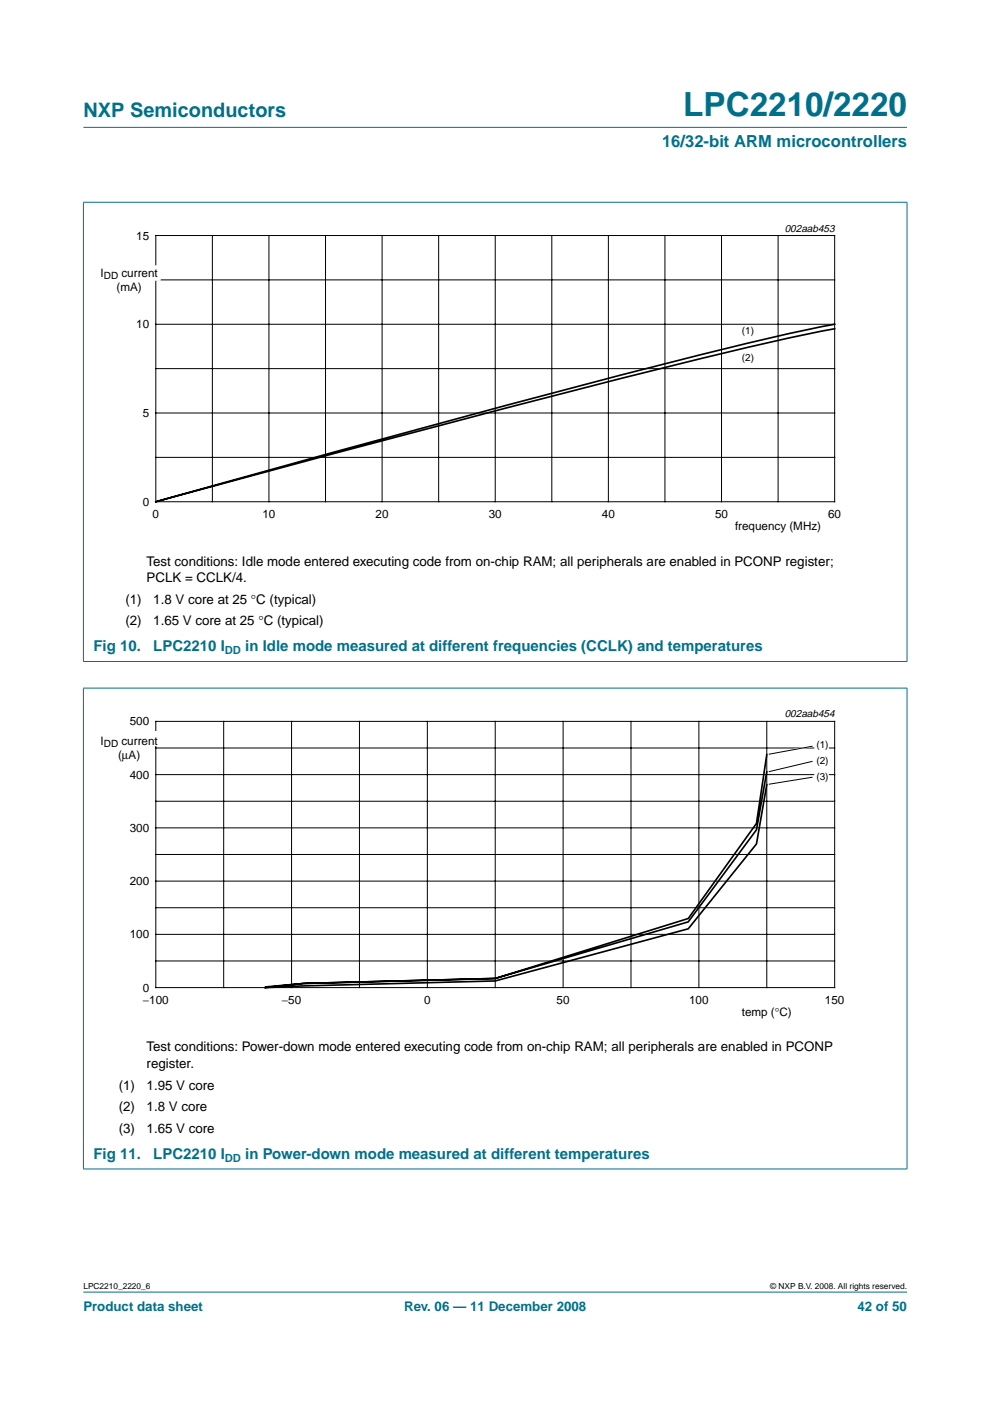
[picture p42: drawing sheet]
<svg xmlns="http://www.w3.org/2000/svg" width="210mm" height="297mm" viewBox="0 0 210 297" stroke-linecap="round" stroke-linejoin="round" font-family="sans-serif">
<defs><g id="words">
<text font-size="7.1" fill="#00708a" x="144.9" y="24.7">LPC2210/2220</text>
<text font-size="4.2" fill="#00708a" x="17.7" y="24.9">NXP Semiconductors</text>
<text font-size="3.5" fill="#00708a" x="140.4" y="31.1">16/32-bit ARM microcontrollers</text>
<g font-size="3.2" fill="#00708a">
<text x="19.8" y="138.1">Fig 10.</text>
<text x="32.5" y="138.1">LPC2210 I</text>
<text x="52" y="138.1">in Idle mode measured at different frequencies (CCLK) and temperatures</text>
<text x="19.8" y="245.7">Fig 11.</text>
<text x="32.5" y="245.7">LPC2210 I</text>
<text x="52" y="245.7">in Power-down mode measured at different temperatures</text>
</g>
<g font-size="2.8">
<text x="31.1" y="119.9">Test conditions: Idle mode entered executing code from on-chip RAM; all peripherals are enabled in PCONP register;</text>
<text x="31.1" y="123.4">PCLK = CCLK/4.</text>
<text x="26.6" y="128">(1)</text>
<text x="32.5" y="128">1.8 V core at 25 °C (typical)</text>
<text x="26.6" y="132.6">(2)</text>
<text x="32.5" y="132.6">1.65 V core at 25 °C (typical)</text>
<text x="31.1" y="222.9">Test conditions: Power-down mode entered executing code from on-chip RAM; all peripherals are enabled in PCONP</text>
<text x="31.1" y="226.4">register.</text>
<text x="25.2" y="231">(1)</text>
<text x="31.1" y="231">1.95 V core</text>
<text x="25.2" y="235.6">(2)</text>
<text x="31.1" y="235.6">1.8 V core</text>
<text x="25.2" y="240.2">(3)</text>
<text x="31.1" y="240.2">1.65 V core</text>
</g>
<g font-size="2.8" fill="#00708a">
<text x="17.7" y="278">Product data sheet</text>
<text x="85.7" y="278">Rev. 06 — 11 December 2008</text>
<text x="181.8" y="278">42 of 50</text>
</g>
<g font-size="2.5">
<text x="28.9" y="50.8">15</text>
<text x="21.3" y="58.7">I</text>
<text x="25.8" y="58.7">current</text>
<text x="24.7" y="61.7">(mA)</text>
<text x="28.9" y="69.6">10</text>
<text x="30.2" y="88.4">5</text>
<text x="30.3" y="107.2">0</text>
<text x="32.3" y="109.8">0</text>
<text x="55.6" y="109.8">10</text>
<text x="79.6" y="109.8">20</text>
<text x="103.6" y="109.8">30</text>
<text x="127.6" y="109.8">40</text>
<text x="151.6" y="109.8">50</text>
<text x="155.8" y="112.3">frequency (MHz)</text>
<text x="175.6" y="109.8">60</text>
<text x="27.5" y="153.8">500</text>
<text x="21.3" y="157.9">I</text>
<text x="25" y="160.9">(µA)</text>
<text x="25.8" y="157.9">current</text>
<text x="27.5" y="165.1">400</text>
<text x="27.5" y="176.4">300</text>
<text x="27.5" y="187.7">200</text>
<text x="27.5" y="198.9">100</text>
<text x="30.2" y="210.2">0</text>
<text x="30.3" y="212.8">−100</text>
<text x="59.8" y="212.8">−50</text>
<text x="89.9" y="212.8">0</text>
<text x="118" y="212.8">50</text>
<text x="146.1" y="212.8">100</text>
<text x="157.3" y="215.3">temp (°C)</text>
<text x="174.9" y="212.8">150</text>
</g>
<g font-size="2.4" fill="#00708a">
<text x="47.7" y="138.7">DD</text>
<text x="47.7" y="246.3">DD</text>
</g>
<g font-size="2.2">
<text x="166.4" y="49.1">002aab453</text>
<text x="166.4" y="152.1">002aab454</text>
</g>
<g font-size="2.1">
<text x="22" y="59.2">DD</text>
<text x="157.3" y="70.8">(1)</text>
<text x="157.3" y="76.5">(2)</text>
<text x="22" y="158.4">DD</text>
<text x="173.1" y="158.6">(1)</text>
<text x="173.1" y="162">(2)</text>
<text x="173.1" y="165.3">(3)</text>
</g>
<g font-size="1.8">
<text x="17.7" y="273.4">LPC2210_2220_6</text>
<text x="163.3" y="273.4">© NXP B.V. 2008. All rights reserved.</text>
</g>
</g></defs>
<g fill="#00708a" stroke="#00708a" stroke-width=".21">
<path d="M17.7 273.9h174.6z"/>
<path d="M17.7 27h174.6z"/>
<path d="M17.7 42.9v97.3z"/>
<path d="M192.3 42.9v97.3z"/>
<path d="M17.6 42.9h174.8z"/>
<path d="M17.6 140.2h174.8z"/>
<path d="M17.7 145.9v101.9z"/>
<path d="M192.3 145.9v101.9z"/>
<path d="M17.6 145.9h174.8z"/>
<path d="M17.6 247.8h174.8z"/>
</g>
<path d="M20.3 47.1h169.4v66.3h-169.4zM20.3 150.1h169.4v66.3h-169.4z" fill="none" stroke="#fff" stroke-width=".21"/>
<g fill="none" stroke="#000" stroke-width=".21">
<path d="M33 49.9h144v56.5h-144zM33 59.3h144M45 49.9v56.5M57 49.9v56.5M69 49.9v56.5M81 49.9v56.5M93 49.9v56.5M105 49.9v56.5M117 49.9v56.5M129 49.9v56.5M141 49.9v56.5M153 49.9v56.5"/>
<path d="M165 49.9v56.5M33 68.8h144M33 78.2h144M33 87.6h144M33 97h144M33 152.9h144v56.5h-144zM33 158.6h144M47.4 152.9v56.5M61.8 152.9v56.5M76.2 152.9v56.5M90.6 152.9v56.5M105 152.9v56.5"/>
<path d="M119.4 152.9v56.5M133.8 152.9v56.5M148.2 152.9v56.5M162.6 152.9v56.5M33 169.9h144M33 164.2h144M33 175.5h144M33 181.2h144M33 192.5h144M33 186.8h144M33 198.1h144M33 203.7h144"/>
</g>
<path d="M30.1 56.4h3.9v3h-3.9z" fill="#fff" stroke="#fff" stroke-width=".21"/>
<path d="M177 68.8a797.8 797.8 0 0 0-49.5 11.8l-40.8 10.9-53.7 14.9 61.7-16.6a2093 2093 0 0 1 73.7-18.4l8.6-1.7" fill="none" stroke="#000" stroke-width=".35"/>
<g fill="#fff">
<path d="M30.3 155.1h5v3.1h-5z"/>
<path d="M172.7 153.4h3v16.1h-3z"/>
</g>
<path d="M162.6 160l-2.2 14.6-14.5 20.1-40.9 12.8-40.7 1-7.9 .7M162.6 163.6l-2.2 12.3-14.5 19.6-40.9 12-40.7 1-8.1 .9 8-.4 40.8-1 40.9-11.1 14.5-18 2.2-12.5" fill="none" stroke="#000" stroke-width=".35"/>
<path d="M163 159.9l9.3-1.7z" fill="#fff" stroke="#fff" stroke-width=".35"/>
<path d="M163 159.9l9.3-1.7z" fill="#fff" stroke="#000" stroke-width=".21"/>
<path d="M172.3 161.4l-9.3 2.2M172.3 164.8l-9.3 1.5" fill="none" stroke="#000" stroke-width=".21"/>
<use href="#words"/>
</svg>
